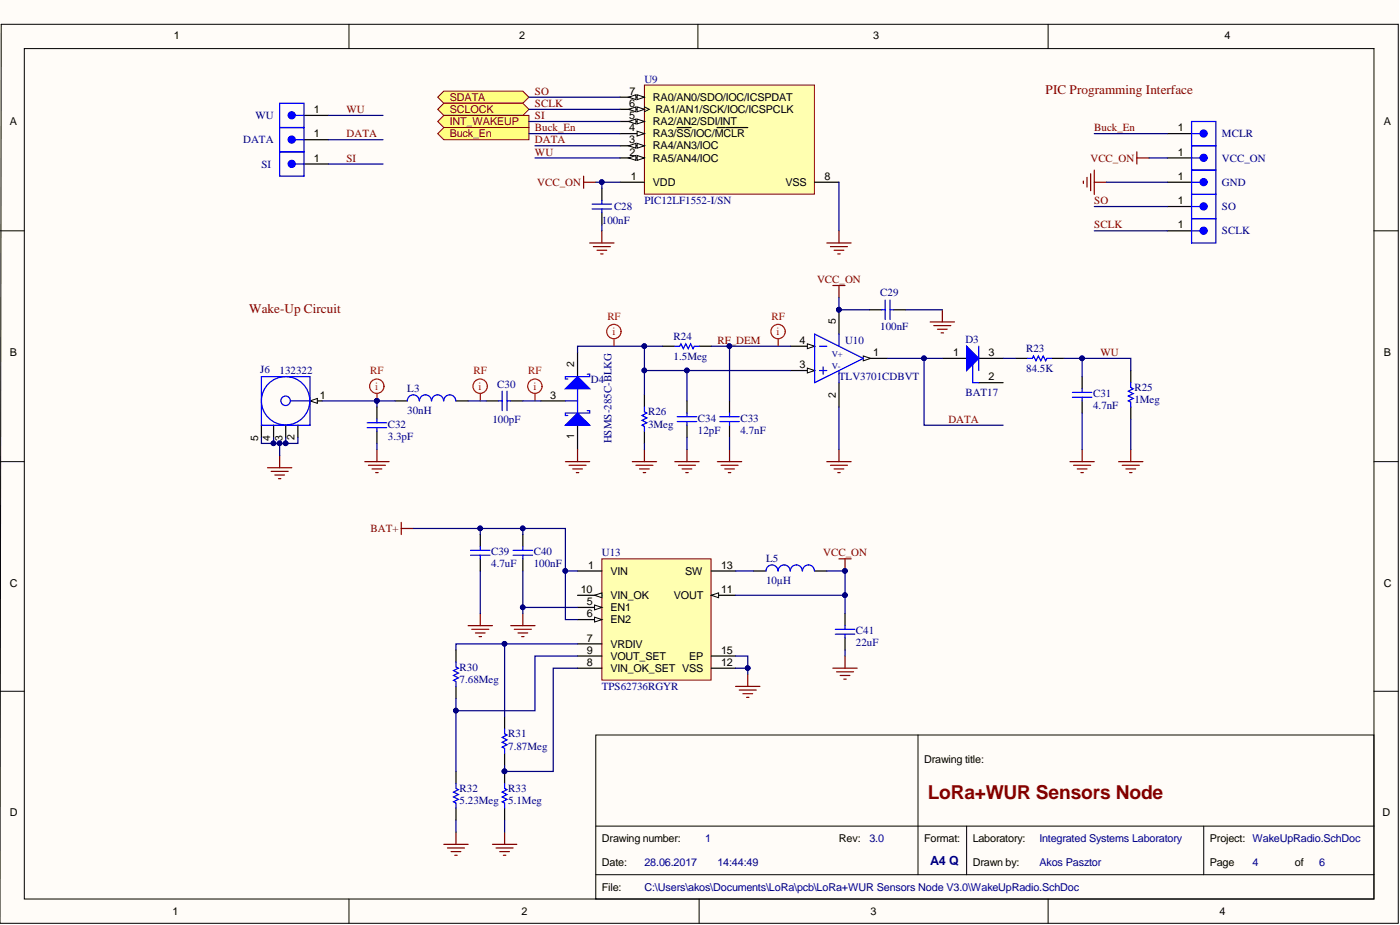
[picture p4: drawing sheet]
<svg xmlns="http://www.w3.org/2000/svg" width="292mm" height="193mm" viewBox="0 0 292 193" stroke-linecap="round" stroke-linejoin="round" font-family="sans-serif">
<defs><g id="words">
<text font-size="4" fill="#800000" x="193.6" y="166.6">LoRa+WUR Sensors Node</text>
<g font-size="2.7" fill="#800000">
<text x="218.2" y="19.7">PIC Programming Interface</text>
<text x="52" y="65.3">Wake-Up Circuit</text>
</g>
<text font-size="2.6" fill="#000080" x="194.1" y="180.6">A4 Q</text>
<g font-size="2.3">
<text x="36.3" y="8.1">1</text>
<text x="108.3" y="8.1">2</text>
<text x="182.1" y="8.1">3</text>
<text x="255.5" y="8.1">4</text>
<text x="65.5" y="23.6">1</text>
<text x="131.3" y="22.3">6</text>
<text x="131.3" y="19.8">7</text>
<text x="136.2" y="21">RA0/AN0/SDO/IOC/ICSPDAT</text>
<text x="136.7" y="23.6">RA1/AN1/SCK/IOC/ICSPCLK</text>
<text x="2" y="26.1">A</text>
<text x="65.5" y="28.7">1</text>
<text x="131.3" y="29.9">3</text>
<text x="131.3" y="27.4">4</text>
<text x="131.3" y="24.9">5</text>
<text x="136.2" y="28.7">RA3/SS/IOC/MCLR</text>
<text x="136.2" y="26.1">RA2/AN2/SDI/INT</text>
<text x="245.8" y="27.4">1</text>
<text x="288.7" y="26.1">A</text>
<text x="65.5" y="33.7">1</text>
<text x="131.3" y="32.5">2</text>
<text x="136.2" y="33.7">RA5/AN4/IOC</text>
<text x="136.2" y="31.2">RA4/AN3/IOC</text>
<text x="245.8" y="32.5">1</text>
<text x="131.6" y="37.5">1</text>
<text x="136.2" y="38.8">VDD</text>
<text x="163.9" y="38.8">VSS</text>
<text x="172" y="37.5">8</text>
<text x="245.8" y="37.5">1</text>
<text x="245.8" y="47.7">1</text>
<text x="245.8" y="42.6">1</text>
<text x="166.8" y="71.7">4</text>
<text x="2" y="74.3">B</text>
<text x="166.8" y="76.8">3</text>
<text x="182.1" y="74.3">1</text>
<text x="198.8" y="74.3">1</text>
<text x="206.2" y="74.3">3</text>
<text x="288.7" y="74.3">B</text>
<text x="66.7" y="83.1">1</text>
<text x="114.8" y="83.1">3</text>
<text x="206.2" y="79.3">2</text>
<text x="122.7" y="118.6">1</text>
<text x="127.4" y="119.9">VIN</text>
<text x="143" y="119.9">SW</text>
<text x="150.4" y="118.6">13</text>
<text x="2" y="122.4">C</text>
<text x="121.2" y="123.7">10</text>
<text x="127.4" y="125">VIN_OK</text>
<text x="140.6" y="125">VOUT</text>
<text x="150.4" y="123.7">11</text>
<text x="288.7" y="122.4">C</text>
<text x="122.4" y="126.2">5</text>
<text x="122.4" y="128.8">6</text>
<text x="127.4" y="127.5">EN1</text>
<text x="127.4" y="130">EN2</text>
<text x="122.4" y="136.4">9</text>
<text x="122.5" y="133.8">7</text>
<text x="127.4" y="135.1">VRDIV</text>
<text x="127.4" y="137.6">VOUT_SET</text>
<text x="143.8" y="137.6">EP</text>
<text x="150.4" y="136.4">15</text>
<text x="122.4" y="138.9">8</text>
<text x="127.4" y="140.2">VIN_OK_SET VSS</text>
<text x="150.4" y="138.9">12</text>
<text x="192.8" y="159.2">Drawing title:</text>
<text x="2" y="170.3">D</text>
<text x="288.4" y="170.3">D</text>
<text x="125.6" y="175.7">Drawing number:</text>
<text x="175" y="175.7">Rev:</text>
<text x="192.8" y="175.7">Format:</text>
<text x="202.9" y="175.7">Laboratory:</text>
<text x="252.4" y="175.7">Project: WakeUpRadio.SchDoc</text>
<text x="125.6" y="185.8">File:</text>
<text x="125.6" y="180.7">Date:</text>
<text x="202.9" y="180.7">Drawn by:</text>
<text x="252.4" y="180.7">Page</text>
<text x="270.2" y="180.7">of</text>
<text x="36" y="190.9">1</text>
<text x="108.8" y="190.9">2</text>
<text x="181.6" y="190.9">3</text>
<text x="254.4" y="190.9">4</text>
</g>
<g font-size="2.3" fill="#000080">
<text x="134.5" y="17.2">U9</text>
<text x="50.7" y="29.9">DATA</text>
<text x="53.3" y="24.8">WU</text>
<text x="255" y="28.6">MCLR</text>
<text x="54.5" y="35">SI</text>
<text x="255" y="33.7">VCC_ON</text>
<text x="255" y="38.8">GND</text>
<text x="125.6" y="46.6">100nF</text>
<text x="128.1" y="43.8">C28</text>
<text x="134.5" y="42.6">PIC12LF1552-I/SN</text>
<text x="255" y="43.8">SO</text>
<text x="255" y="48.9">SCLK</text>
<text x="183.7" y="61.8">C29</text>
<text x="140.5" y="71">R24</text>
<text x="176.3" y="71.7">U10</text>
<text x="183.7" y="68.9">100nF</text>
<text x="201.4" y="71.5">D3</text>
<text x="54.3" y="77.8">J6</text>
<text x="140.5" y="75">1.5Meg</text>
<text x="214.1" y="77.6">84.5K</text>
<text x="214.1" y="73.5">R23</text>
<text x="58.3" y="78.1">132322</text>
<text x="85" y="81.9">L3</text>
<text x="103.8" y="80.8">C30</text>
<text x="123.3" y="79.8">D4</text>
<text x="175" y="79.3">TLV3701CDBVT</text>
<text x="201.4" y="82.6">BAT17</text>
<text x="228.1" y="82.9">C31</text>
<text x="236.7" y="81.6">R25</text>
<text x="80.9" y="89.2">C32</text>
<text x="85" y="86.4">30nH</text>
<text x="102.7" y="88.2">100pF</text>
<text x="135.2" y="89.2">3Meg</text>
<text x="135.2" y="86.7">R26</text>
<text x="145.6" y="87.9">C34</text>
<text x="154.5" y="87.9">C33</text>
<text x="228.1" y="85.4">4.7nF</text>
<text x="236.7" y="84.1">1Meg</text>
<text x="80.9" y="91.7">3.3pF</text>
<text x="127.6" y="92.5" transform="rotate(-90 127.6 92.5)">HSMS-285C-BLKG</text>
<text x="145.6" y="90.5">12pF</text>
<text x="154.5" y="90.5">4.7nF</text>
<text x="102.5" y="118.4">4.7uF</text>
<text x="102.5" y="115.8">C39</text>
<text x="111.4" y="118.4">100nF</text>
<text x="111.4" y="115.8">C40</text>
<text x="125.6" y="116.1">U13</text>
<text x="159.8" y="117.3">L5</text>
<text x="159.8" y="121.9">10µH</text>
<text x="178.6" y="134.8">22uF</text>
<text x="178.6" y="132.3">C41</text>
<text x="95.9" y="142.4">7.68Meg</text>
<text x="95.9" y="139.9">R30</text>
<text x="125.6" y="144">TPS62736RGYR</text>
<text x="106" y="153.8">R31</text>
<text x="106" y="156.4">7.87Meg</text>
<text x="95.9" y="167.8">5.23Meg</text>
<text x="95.9" y="165.2">R32</text>
<text x="106" y="167.8">5.1Meg</text>
<text x="106" y="165.2">R33</text>
<text x="147.1" y="175.7">1</text>
<text x="181.4" y="175.7">3.0</text>
<text x="216.9" y="175.7">Integrated Systems Laboratory</text>
<text x="134.5" y="180.7">28.06.2017</text>
<text x="134.5" y="185.8">C:\Users\akos\Documents\LoRa\pcb\LoRa+WUR Sensors Node V3.0\WakeUpRadio.SchDoc</text>
<text x="149.7" y="180.7">14:44:49</text>
<text x="216.9" y="180.7">Akos Pasztor</text>
<text x="261.3" y="180.7">4</text>
<text x="275.3" y="180.7">6</text>
</g>
<g font-size="2.3" fill="#800000">
<text x="72.3" y="23.6">WU</text>
<text x="93.9" y="21">SDATA</text>
<text x="93.9" y="23.6">SCLOCK</text>
<text x="111.6" y="19.8">SO</text>
<text x="111.6" y="22.3">SCLK</text>
<text x="72.3" y="28.6">DATA</text>
<text x="93.9" y="26.1">INT_WAKEUP</text>
<text x="93.9" y="28.7">Buck_En</text>
<text x="111.6" y="29.9">DATA</text>
<text x="111.6" y="27.4">Buck_En</text>
<text x="111.6" y="24.8">SI</text>
<text x="228.3" y="27.4">Buck_En</text>
<text x="72.3" y="33.7">SI</text>
<text x="111.6" y="32.4">WU</text>
<text x="227.5" y="33.7">VCC_ON</text>
<text x="112.1" y="38.8">VCC_ON</text>
<text x="228.3" y="42.6">SO</text>
<text x="228.3" y="47.6">SCLK</text>
<text x="170.5" y="59.1">VCC_ON</text>
<text x="149.7" y="71.7">RF_DEM</text>
<text x="229.6" y="74.3">WU</text>
<text x="197.9" y="88.2">DATA</text>
<text x="77.3" y="111">BAT+</text>
<text x="171.7" y="116.1">VCC_ON</text>
</g>
<g font-size="2.3" fill="#f00">
<text x="126.7" y="66.7">RF</text>
<text x="127.8" y="70">i</text>
<text x="161" y="66.7">RF</text>
<text x="162" y="70">i</text>
<text x="77.2" y="78.1">RF</text>
<text x="78.3" y="81.4">i</text>
<text x="98.8" y="78.1">RF</text>
<text x="99.9" y="81.4">i</text>
<text x="110.2" y="78.1">RF</text>
<text x="111.3" y="81.4">i</text>
</g>
<g font-size="2.2">
<text x="174.4" y="67.7" transform="rotate(-90 174.4 67.7)">5</text>
<text x="119.8" y="76.5" transform="rotate(-90 119.8 76.5)">2</text>
<text x="174.4" y="83" transform="rotate(-90 174.4 83)">2</text>
<text x="53.9" y="91.9" transform="rotate(-90 53.9 91.9)">5</text>
<text x="56.4" y="91.9" transform="rotate(-90 56.4 91.9)">4</text>
<text x="58.9" y="91.9" transform="rotate(-90 58.9 91.9)">3</text>
<text x="61.5" y="91.9" transform="rotate(-90 61.5 91.9)">2</text>
<text x="119.8" y="91.6" transform="rotate(-90 119.8 91.6)">1</text>
</g>
<g font-size="1.8" fill="#000080">
<text x="173.5" y="74.4">V+</text>
<text x="173.5" y="76.9">V-</text>
</g>
</g></defs>
<path d="M0 0h291.7v192.6h-291.7z" fill="#fffcf8"/>
<g fill="none" stroke="#000" stroke-width=".21">
<path d="M.3 5.1h291.4v187.5h-291.7zM5.1 10.1h281.6v177.4h-281.6zM72.8 5.1v5M145.6 5.1v5M218.7 5.1v5M0 48.2h5.1M286.7 48.2h5M0 96.3h5.1M286.7 96.3h5M0 144.2h5.1M124.3 153.3h162.4v34.2h-162.4zM191.5 153.3v29.2"/>
<path d="M286.7 144.2h5M124.3 172.3h162.4M201.7 172.3v10.2M251.1 172.3v10.2M72.8 187.5v5.1M124.3 182.5h162.4M145.9 187.5v5.1M218.7 187.5v5.1"/>
</g>
<path d="M194.1 67.2h5M194.8 67.9h3.6M195.6 68.7h2M196.4 69.4h.5M196.6 64.6v2.6" fill="none" stroke="#800000" stroke-width=".25"/>
<path d="M134.5 17.7h35.4v22.8h-35.4z" fill="#ffffb0" stroke="#800000" stroke-width=".21"/>
<path d="M129.4 38h5.1M129.4 32.9h5.1" fill="none" stroke="#000" stroke-width=".25"/>
<path d="M132.9 32.4l1.6 .5-1.6 .6z" fill="#fffcf8"/>
<path d="M132.9 32.4l1.6 .5-1.6 .6z" fill="none" stroke="#000" stroke-width=".21"/>
<path d="M131.2 32.9l1.5-.5v1.1z" fill="#fffcf8"/>
<path d="M131.2 32.9l1.5-.5v1.1z" fill="none" stroke="#000" stroke-width=".21"/>
<path d="M129.4 30.4h5.1" fill="none" stroke="#000" stroke-width=".25"/>
<path d="M132.9 29.9l1.6 .5-1.6 .5z" fill="#fffcf8"/>
<path d="M132.9 29.9l1.6 .5-1.6 .5z" fill="none" stroke="#000" stroke-width=".21"/>
<path d="M131.2 30.4l1.5-.5v1z" fill="#fffcf8"/>
<path d="M131.2 30.4l1.5-.5v1z" fill="none" stroke="#000" stroke-width=".21"/>
<path d="M129.4 27.9h5.1" fill="none" stroke="#000" stroke-width=".25"/>
<path d="M132.9 27.4l1.6 .5-1.6 .5z" fill="#fffcf8"/>
<path d="M132.9 27.4l1.6 .5-1.6 .5z" fill="none" stroke="#000" stroke-width=".21"/>
<path d="M129.4 25.3h5.1M141.3 26.6h1.4M142.8 26.6h1.4M149.6 26.6h1.7M151.5 26.6h1.5M153.2 26.6h1.1M154.4 26.6h1.6" fill="none" stroke="#000" stroke-width=".25"/>
<path d="M132.9 24.8l1.6 .5-1.6 .6z" fill="#fffcf8"/>
<path d="M132.9 24.8l1.6 .5-1.6 .6z" fill="none" stroke="#000" stroke-width=".21"/>
<path d="M131.2 25.3l1.5-.5v1.1z" fill="#fffcf8"/>
<path d="M131.2 25.3l1.5-.5v1.1zM134.5 22.3l1 .5-1 .5" fill="none" stroke="#000" stroke-width=".21"/>
<path d="M129.4 22.8h5.1" fill="none" stroke="#000" stroke-width=".25"/>
<path d="M132.9 22.3l1.6 .5-1.6 .5z" fill="#fffcf8"/>
<path d="M132.9 22.3l1.6 .5-1.6 .5z" fill="none" stroke="#000" stroke-width=".21"/>
<path d="M131.2 22.8l1.5-.5v1z" fill="#fffcf8"/>
<path d="M131.2 22.8l1.5-.5v1z" fill="none" stroke="#000" stroke-width=".21"/>
<path d="M129.4 20.3h5.1" fill="none" stroke="#000" stroke-width=".25"/>
<path d="M132.9 19.8l1.6 .5-1.6 .5z" fill="#fffcf8"/>
<path d="M132.9 19.8l1.6 .5-1.6 .5z" fill="none" stroke="#000" stroke-width=".21"/>
<path d="M131.2 20.3l1.5-.5v1z" fill="#fffcf8"/>
<path d="M131.2 20.3l1.5-.5v1z" fill="none" stroke="#000" stroke-width=".21"/>
<path d="M170 38h5" fill="none" stroke="#000" stroke-width=".25"/>
<g fill="#ffff80" stroke="#800000" stroke-width=".21">
<path d="M91.3 20.3l1.3-1.3h16.5l1.3 1.3-1.3 1.2h-16.5z" fill-rule="evenodd"/>
<path d="M91.3 22.8l1.3-1.3h16.5l1.3 1.3-1.3 1.3h-16.5z" fill-rule="evenodd"/>
<path d="M91.3 25.3l1.3-1.2h17.8v2.5h-17.8z" fill-rule="evenodd"/>
</g>
<path d="M121.8 36.7v2.6M121.8 38h2.5M123 50.7h5.1M123.8 51.4h3.6M124.6 52.2h2M125.3 53h.5M125.6 48.2v2.5M172.5 50.7h5.1M173.3 51.4h3.5M174 52.2h2.1M174.8 53h.5M175 48.2v2.5" fill="none" stroke="#800000" stroke-width=".25"/>
<path d="M125.6 39.3v2.5M125.6 44.4v2.5M164.9 72.2h5.1" fill="none" stroke="#000" stroke-width=".25"/>
<path d="M123.5 42.6h4.1M123.5 43.6h4.1M125.6 41.8v.8M125.6 43.6v.8" fill="none" stroke="#00f" stroke-width=".25"/>
<path d="M168.4 71.7l1.6 .5-1.6 .5z" fill="#fffcf8"/>
<path d="M168.4 71.7l1.6 .5-1.6 .5z" fill="none" stroke="#000" stroke-width=".21"/>
<path d="M164.9 77.3h5.1" fill="none" stroke="#000" stroke-width=".25"/>
<path d="M168.4 76.8l1.6 .5-1.6 .5z" fill="#fffcf8"/>
<path d="M168.4 76.8l1.6 .5-1.6 .5z" fill="none" stroke="#000" stroke-width=".21"/>
<path d="M175 79.8v5.1M180.1 74.8h5.1" fill="none" stroke="#000" stroke-width=".25"/>
<path d="M180.1 74.3l1.5 .5-1.5 .5z" fill="#fffcf8"/>
<path d="M180.1 74.3l1.5 .5-1.5 .5z" fill="none" stroke="#000" stroke-width=".21"/>
<path d="M175 64.6v5.1M196.6 74.8h5.1M204.2 74.8h5.1" fill="none" stroke="#000" stroke-width=".25"/>
<circle cx="175" cy="64.6" r=".48" fill="#000080" stroke="#000080" stroke-width=".21"/>
<path d="M170 69.7l10.1 5.1-10.1 5zM171 72.2h1.5M171 77.3h1.5M171.7 76.5v1.6M175 69.7v2.5M175 77.3v2.5" fill="none" stroke="#00f" stroke-width=".25"/>
<path d="M173.8 59.6h2.5M175 59.6v2.5M172.5 96.3h5.1M173.3 97.1h3.5M174 97.8h2.1M174.8 98.6h.5M175 93.8v2.5" fill="none" stroke="#800000" stroke-width=".25"/>
<path d="M201.7 72.2l2.5 2.6-2.5 2.5z" fill="#00f"/>
<g fill="none" stroke="#00f" stroke-width=".25">
<path d="M140.8 72.2h1l.3-.5 .5 1 .5-1 .5 1 .5-1 .5 1 .3-.5h1M183.9 64.6h.8M184.7 62.6v4.1M185.7 62.6v4.1M185.7 64.6h.8M201.7 72.2l2.5 2.6-2.5 2.5zM201.7 74.8h1.2v5h1.3M204.2 72.2v5.1M214.4 74.8h1l.2-.5 .5 1 .5-1 .6 1 .5-1 .5 1 .2-.5h1M235.9 79.8v1l.5 .3-1 .5 1 .5-1 .5 1 .5-1 .5 .5 .3v1M104 83.6h.8M104.8 81.6v4.1"/>
<path d="M105.8 81.6v4.1M105.8 83.6h.7M118 83.6h2.5M120.5 81.1v5.1M134.5 84.9v1l.5 .3-1.1 .5 1.1 .5-1.1 .5 1.1 .5-1.1 .5 .6 .3v1M141.3 86.9h4.1M141.3 87.9h4.1M143.3 86.2v.7M143.3 87.9v.8M150.2 86.9h4M150.2 87.9h4M152.2 86.2v.7"/>
<path d="M152.2 87.9v.8M223.8 81.9h4M223.8 82.9h4M225.8 81.1v.8M225.8 82.9v.7"/>
</g>
<g fill="none" stroke="#000" stroke-width=".25">
<path d="M120.5 73.5v5.1M138.3 72.2h2.5M145.9 72.2h2.5M181.4 64.6h2.5M186.5 64.6h2.5M204.2 79.8h5.1M211.8 74.8h2.6M219.4 74.8h2.6M225.8 78.6v2.5M235.9 77.3v2.5M101.5 83.6h2.5M106.5 83.6h2.6"/>
<path d="M112.9 83.6h5.1M120.5 88.7v5.1M134.5 82.4v2.5M134.5 90v2.5M143.3 83.6v2.6M143.3 88.7v2.5M152.2 83.6v2.6M152.2 88.7v2.5M225.8 83.6v2.6M235.9 84.9v2.5"/>
</g>
<path d="M223.2 96.3h5.1M224 97.1h3.6M224.8 97.8h2M225.5 98.6h.5M225.8 93.8v2.5M233.4 96.3h5.1M234.2 97.1h3.5M234.9 97.8h2M235.7 98.6h.5M235.9 93.8v2.5" fill="none" stroke="#800000" stroke-width=".25"/>
<path d="M118 88.7l2.5-2.5 2.5 2.5z" fill="#00f"/>
<path d="M118 88.7l2.5-2.5 2.5 2.5zM122.5 85.7h.5v.5h-5v.5h.5" fill="none" stroke="#00f" stroke-width=".25"/>
<path d="M118 81.1l2.5-2.5 2.5 2.5z" fill="#00f"/>
<g fill="none" stroke="#00f" stroke-width=".25">
<path d="M58.3 21.5h5.1v5.1h-5.1zM58.3 26.6h5.1v5.1h-5.1zM58.3 31.7h5.1v5h-5.1zM61.6 24.1h1.8M61.6 29.1h1.8M61.6 34.2h1.8M248.6 35.5h5.1v5.1h-5.1zM248.6 25.3h5.1v5.1h-5.1zM248.6 30.4h5.1v5.1h-5.1zM248.6 38h1.8M248.6 27.9h1.8M248.6 32.9h1.8"/>
<path d="M248.6 45.6h5.1v5.1h-5.1zM248.6 40.6h5.1v5h-5.1zM248.6 48.2h1.8M248.6 43.1h1.8M122.5 78.1h.5v.5h-5v.5h.5M76.6 88.2h4.1M76.6 89.2h4.1M78.6 87.4v.8M78.6 89.2v.8M87.5 83.6a1.24 1.24 0 0 0-1.3-1.2 1.24 1.24 0 0 0-1.2 1.2M90 83.6a1.24 1.24 0 0 0-1.2-1.2 1.24 1.24 0 0 0-1.3 1.2M92.5 83.6a1.24 1.24 0 0 0-1.2-1.2 1.24 1.24 0 0 0-1.2 1.2"/>
<path d="M95.1 83.6a1.24 1.24 0 0 0-1.3-1.2 1.24 1.24 0 0 0-1.2 1.2M118 81.1l2.5-2.5 2.5 2.5z"/>
</g>
<path d="M63.4 24.1h5.1M63.4 29.1h5.1M63.4 34.2h5.1M243.5 38h5.1M243.5 27.9h5.1M243.5 32.9h5.1M243.5 48.2h5.1M243.5 43.1h5.1M78.6 84.9v2.5M78.6 90v2.5M82.4 83.6h2.6M95.1 83.6h2.6" fill="none" stroke="#000" stroke-width=".25"/>
<g fill="none" stroke="#800000" stroke-width=".25">
<path d="M226 37.8v.5M226.8 37v2M227.6 36.2v3.6M228.3 35.5v5.1M228.3 38h2.6M237.2 31.7v2.5M237.2 32.9h2.5M55.8 97.6h5.1M56.6 98.3h3.5M57.3 99.1h2.1M58.1 99.9h.5M58.3 95v2.6"/>
<path d="M76.1 96.3h5.1M76.9 97.1h3.5M77.6 97.8h2.1M78.4 98.6h.5M78.6 93.8v2.5M118 96.3h5M118.7 97.1h3.6M119.5 97.8h2M120.2 98.6h.6M120.5 93.8v2.5M131.9 96.3h5.1M132.7 97.1h3.5"/>
<path d="M133.4 97.8h2.1M134.2 98.6h.5M134.5 93.8v2.5M140.8 96.3h5.1M141.6 97.1h3.5M142.3 97.8h2M143.1 98.6h.5M143.3 93.8v2.5M149.7 96.3h5M150.4 97.1h3.6M151.2 97.8h2M152 98.6h.5"/>
<path d="M152.2 93.8v2.5"/>
</g>
<g fill="#00f" stroke="#00f" stroke-width=".25">
<circle cx="251.1" cy="38" r=".74"/>
<circle cx="251.1" cy="48.1" r=".74"/>
<circle cx="251.1" cy="43.1" r=".74"/>
<circle cx="60.9" cy="24.1" r=".74"/>
<circle cx="60.9" cy="29.1" r=".74"/>
<circle cx="60.9" cy="34.2" r=".74"/>
<circle cx="251.1" cy="27.9" r=".74"/>
<circle cx="251.1" cy="32.9" r=".74"/>
</g>
<path d="M91.3 27.9l1.3-1.3h17.8v2.5h-17.8z" fill-rule="evenodd" fill="#ffff80" stroke="#800000" stroke-width=".21"/>
<g fill="none" stroke="#000" stroke-width=".25">
<path d="M100.2 111.5v2.5M100.2 116.6v2.5M109.1 111.5v2.5M109.1 116.6v2.5M157.3 119.1h2.5M170 119.1h2.5M95.1 135.6v2.5M95.1 143.2v2.5M105.3 149.5v2.6M105.3 157.1v2.6M95.1 160.9v2.6M95.1 168.5v2.6"/>
<path d="M105.3 160.9v2.6M105.3 168.5v2.6"/>
</g>
<g fill="none" stroke="#00f" stroke-width=".25">
<path d="M98.2 114.8h4M98.2 115.8h4M100.2 114v.8M100.2 115.8v.8M107.1 114.8h4M107.1 115.8h4M109.1 114v.8M109.1 115.8v.8M162.3 119.1a1.24 1.24 0 0 0-1.2-1.2 1.24 1.24 0 0 0-1.3 1.2M164.8 119.1a1.24 1.24 0 0 0-1.2-1.2 1.24 1.24 0 0 0-1.2 1.2M167.4 119.1a1.24 1.24 0 0 0-1.3-1.2 1.24 1.24 0 0 0-1.2 1.2M169.9 119.1a1.24 1.24 0 0 0-1.2-1.2 1.24 1.24 0 0 0-1.3 1.2"/>
<path d="M95.1 138.1v1l.5 .3-1 .5 1 .5-1 .5 1 .5-1 .5 .5 .3v1M105.3 152.1v1l.5 .2-1 .5 1 .5-1 .6 1 .5-1 .5 .5 .2v1M95.1 163.5v1l.5 .2-1 .5 1 .6-1 .5 1 .5-1 .5 .5 .2v1M105.3 163.5v1l.5 .2-1 .5 1 .6-1 .5 1 .5-1 .5 .5 .2v1"/>
</g>
<g fill="none" stroke="#800000" stroke-width=".25">
<path d="M175 116.6h2.6M176.3 116.6v2.5M97.7 130.5h5M98.4 131.3h3.6M99.2 132h2M100 132.8h.5M100.2 128v2.5M106.5 130.5h5.1M107.3 131.3h3.6M108.1 132h2M108.8 132.8h.5M109.1 128v2.5"/>
<path d="M173.8 139.4h5M176.3 136.9v2.5M153.5 143.2h5.1M154.2 144h3.6M155 144.7h2M155.8 145.5h.5M156 140.7v2.5M174.5 140.2h3.6M175.3 140.9h2M176.1 141.7h.5M92.6 176.1h5.1M93.4 176.9h3.5"/>
<path d="M94.1 177.7h2M94.9 178.4h.5M95.1 173.6v2.5M102.7 176.1h5.1M103.5 176.9h3.6M104.3 177.7h2M105 178.4h.5M105.3 173.6v2.5"/>
</g>
<g fill="#000080" stroke="#000080" stroke-width=".21">
<circle cx="105.3" cy="160.9" r=".48"/>
<circle cx="176.3" cy="119.1" r=".48"/>
</g>
<path d="M125.6 116.6h22.8v25.3h-22.8z" fill="#ffffb0" stroke="#800000" stroke-width=".21"/>
<path d="M120.5 119.1h5.1M120.5 134.3h5.1M120.5 124.2h5.1" fill="none" stroke="#000" stroke-width=".25"/>
<path d="M124.1 124.2l1.5-.5v1z" fill="#fffcf8"/>
<path d="M124.1 124.2l1.5-.5v1z" fill="none" stroke="#000" stroke-width=".21"/>
<path d="M120.5 126.7h5.1" fill="none" stroke="#000" stroke-width=".25"/>
<path d="M124.1 126.2l1.5 .5-1.5 .5z" fill="#fffcf8"/>
<path d="M124.1 126.2l1.5 .5-1.5 .5z" fill="none" stroke="#000" stroke-width=".21"/>
<path d="M148.4 119.1h5.1M148.4 136.9h5.1M148.4 139.4h5.1M148.4 124.2h5.1" fill="none" stroke="#000" stroke-width=".25"/>
<path d="M148.4 124.2l1.5-.5v1z" fill="#fffcf8"/>
<path d="M148.4 124.2l1.5-.5v1z" fill="none" stroke="#000" stroke-width=".21"/>
<path d="M120.5 139.4h5.1M120.5 136.9h5.1M120.5 129.3h5.1" fill="none" stroke="#000" stroke-width=".25"/>
<path d="M124.1 128.7l1.5 .6-1.5 .5z" fill="#fffcf8"/>
<path d="M124.1 128.7l1.5 .6-1.5 .5z" fill="none" stroke="#000" stroke-width=".21"/>
<path d="M54.5 88.7v2.5M64.7 83.6h2.5M176.3 128v2.5M176.3 133.1v2.5" fill="none" stroke="#000" stroke-width=".25"/>
<g fill="none" stroke="#00f" stroke-width=".25">
<path d="M174.3 131.3h4M174.3 132.3h4M176.3 130.5v.8M176.3 132.3v.8"/>
<circle cx="59.6" cy="83.6" r=".99"/>
<circle cx="59.6" cy="83.6" r="5"/>
</g>
<path d="M64.7 83.6l1.5-.5v1z" fill="#fffcf8"/>
<path d="M64.7 83.6l1.5-.5v1z" fill="none" stroke="#000" stroke-width=".21"/>
<path d="M57.1 88.7v2.5M59.6 88.7v2.5M62.2 88.7v2.5" fill="none" stroke="#000" stroke-width=".25"/>
<path d="M54.5 78.6h10.2v10.1h-10.2zM60.6 83.6h4.1" fill="none" stroke="#00f" stroke-width=".25"/>
<g fill="none" stroke="#f00" stroke-width=".25">
<path d="M128.1 70.7v1.5M162.4 70.7v1.5M78.6 82.1v1.5M100.2 82.1v1.5M111.6 82.1v1.5"/>
<circle cx="128.1" cy="69.2" r="1.5"/>
<circle cx="162.3" cy="69.2" r="1.5"/>
<circle cx="78.6" cy="80.6" r="1.5"/>
<circle cx="100.2" cy="80.6" r="1.5"/>
<circle cx="111.6" cy="80.6" r="1.5"/>
</g>
<g fill="#000080" stroke="#000080" stroke-width=".21">
<circle cx="78.6" cy="83.6" r=".48"/>
<circle cx="192.8" cy="74.7" r=".48"/>
<circle cx="225.8" cy="74.7" r=".48"/>
<circle cx="175" cy="64.6" r=".48"/>
<circle cx="176.3" cy="119.1" r=".48"/>
<circle cx="176.3" cy="124.2" r=".48"/>
<circle cx="156" cy="139.4" r=".48"/>
<circle cx="109.1" cy="126.7" r=".48"/>
<circle cx="109.1" cy="110.2" r=".48"/>
<circle cx="105.3" cy="134.3" r=".48"/>
<circle cx="95.1" cy="148.2" r=".48"/>
<circle cx="105.3" cy="160.9" r=".48"/>
<circle cx="100.2" cy="110.2" r=".48"/>
<circle cx="117.9" cy="119.1" r=".48"/>
<circle cx="57.1" cy="92.5" r=".48"/>
<circle cx="58.3" cy="92.5" r=".48"/>
<circle cx="59.6" cy="92.5" r=".48"/>
<circle cx="125.5" cy="38" r=".48"/>
<circle cx="143.3" cy="77.3" r=".48"/>
<circle cx="134.4" cy="72.2" r=".48"/>
<circle cx="152.2" cy="72.2" r=".48"/>
<circle cx="134.4" cy="77.3" r=".48"/>
</g>
<path d="M83.7 109v2.5M83.7 110.2h2.6" fill="none" stroke="#800000" stroke-width=".25"/>
<g fill="none" stroke="#000080" stroke-width=".25">
<path d="M68.5 24.1h11.4M68.5 29.1h11.4M68.5 34.2h11.4M110.4 27.9h19M110.4 20.3h19M110.4 22.8h19M110.4 25.3h19M111.6 32.9h17.8M111.6 30.4h17.8M124.3 38h5.1M125.6 38v1.3M175 38v10.2"/>
<path d="M228.3 27.9h15.2M230.9 38h12.6M239.7 32.9h3.8M125.6 46.9v1.3M228.3 48.2h15.2M228.3 43.1h15.2M134.5 72.2v10.2M134.5 77.3h30.4M138.3 72.2h-17.8v1.3M143.3 77.3v6.3M148.4 72.2h16.5M152.2 72.2v11.4"/>
<path d="M175 62.1v2.5h6.4M185.2 74.8h11.4M189 64.6h7.6M192.8 74.8v13.9h16.5M209.3 74.8h2.5M222 74.8h13.9v2.5M225.8 74.8v3.8M54.5 91.2v1.3h7.7v-1.3M57.1 91.2v1.3M58.3 92.5v2.5M59.6 91.2v1.3M67.2 83.6h11.4v1.3"/>
<path d="M78.6 83.6h3.8M78.6 92.5v1.3M97.7 83.6h3.8M109.1 83.6h3.8M134.5 92.5v1.3M143.3 91.2v2.6M152.2 91.2v2.6M175 84.9v8.9M225.8 86.2v7.6M235.9 87.4v6.4M86.3 110.2h31.7v8.9h2.5M100.2 110.2v1.3"/>
<path d="M100.2 119.1v8.9M109.1 119.1v8.9M109.1 110.2v1.3M118 119.1v10.2h2.5M153.5 119.1h3.8M172.5 119.1h3.8v8.9M105.3 134.3h-10.2v1.3M109.1 126.7h11.4M120.5 134.3h-15.2v15.2M120.5 136.9h-8.9v11.4h-16.5v-2.6M120.5 139.4h-5.1v21.5h-10.1v-1.2M153.5 136.9h2.5v3.8"/>
<path d="M153.5 139.4h2.5M153.5 124.2h22.8M176.3 135.6v1.3M95.1 148.3v12.6M95.1 171.1v2.5M105.3 171.1v2.5"/>
</g>
<use href="#words"/>
</svg>
